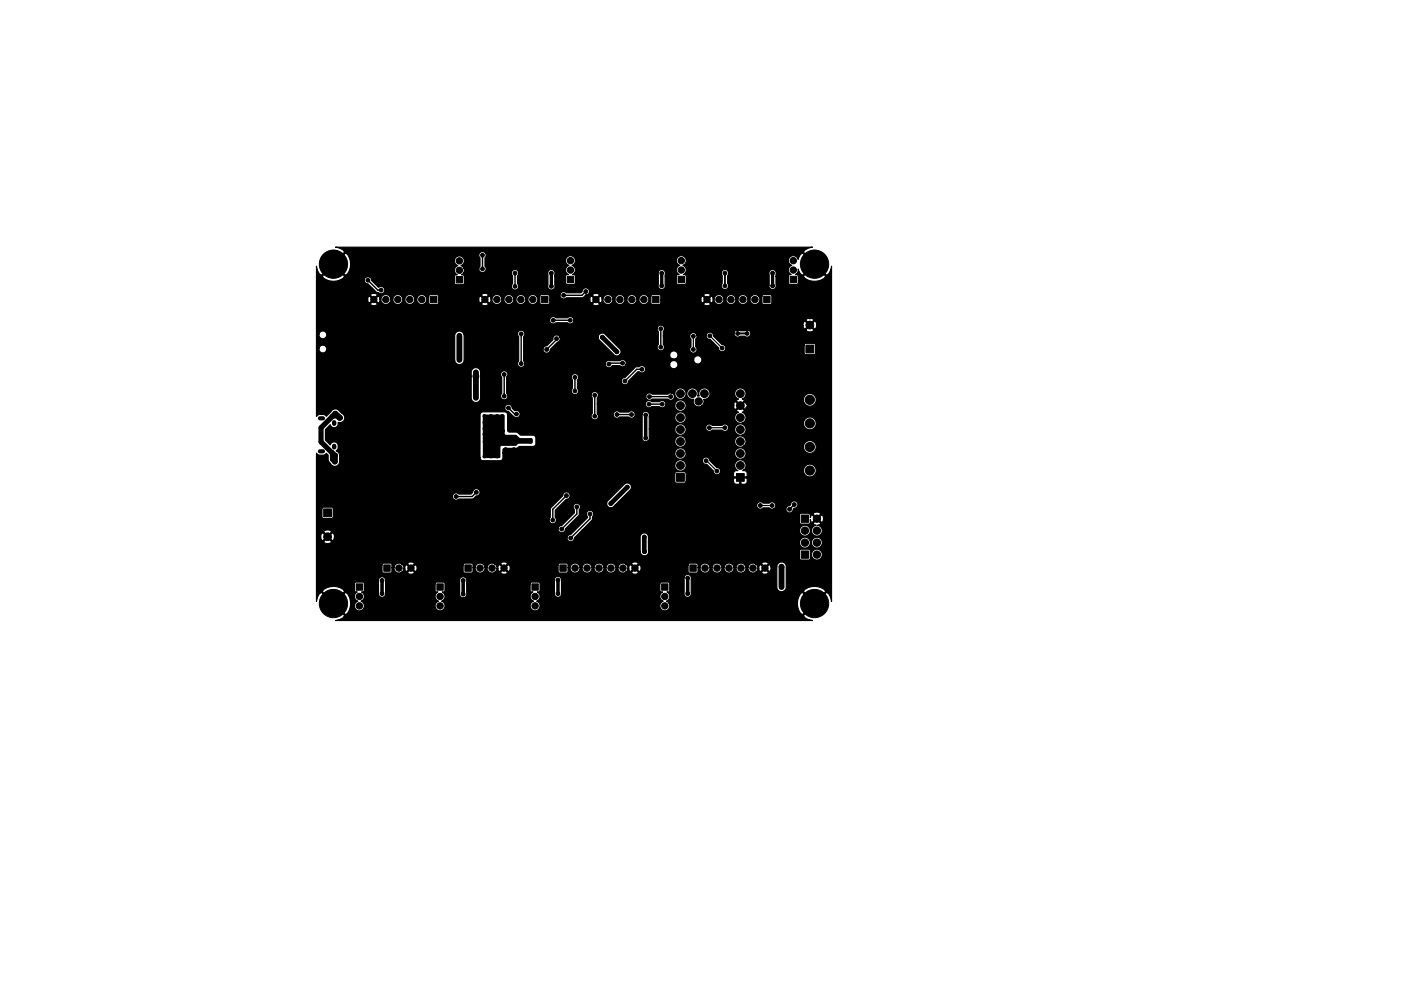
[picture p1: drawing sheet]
<svg xmlns="http://www.w3.org/2000/svg" width="297mm" height="210mm" viewBox="0 0 297 210" stroke-linecap="round" stroke-linejoin="round" font-family="sans-serif">
<g fill="#000" stroke="#000" stroke-width=".21">
<path d="M96.7 58.7h1.4v1.3h-1.4zM120.3 58.6h1.3v1.4h-1.3zM143.8 58.6h1.3v1.4h-1.3zM167.5 58.6h1.4v1.4h-1.4zM91.3 62.9h1.3v1.3h-1.3zM114.8 62.9h1.4v1.3h-1.4zM138.4 62.9h1.3v1.3h-1.3zM161.9 62.9h1.4v1.3h-1.4zM170.9 73.2h1.6v1.7h-1.6zM68.6 108h1.7v1.6h-1.7zM143.4 100.5h1.7v1.6h-1.7zM156.1 100.5h1.7v1.6h-1.7z"/>
<path d="M169.9 109.3h1.5v1.5h-1.5zM169.9 116.9h1.5v1.5h-1.5zM75.5 123.9h1.4v1.3h-1.4zM81.4 119.9h1.3v1.3h-1.3zM92.6 123.9h1.4v1.3h-1.4zM98.6 119.9h1.3v1.3h-1.3zM112.8 123.9h1.3v1.3h-1.3zM118.7 119.9h1.4v1.3h-1.4zM140.3 123.9h1.3v1.3h-1.3zM146.3 119.9h1.3v1.3h-1.3z"/>
<circle cx="68.4" cy="56" r=".4"/>
<circle cx="69.1" cy="57.6" r=".4"/>
<circle cx="69.1" cy="54.5" r=".4"/>
<circle cx="70.7" cy="56" r="3"/>
<circle cx="70.7" cy="58.3" r=".4"/>
<circle cx="70.7" cy="53.8" r=".4"/>
<circle cx="72.3" cy="57.6" r=".4"/>
<circle cx="72.3" cy="54.5" r=".4"/>
<circle cx="73" cy="56" r=".4"/>
<circle cx="75.7" cy="57.4" r=".3"/>
<circle cx="75.7" cy="53.4" r=".3"/>
<circle cx="78" cy="59.4" r=".4"/>
<circle cx="82" cy="53.4" r=".3"/>
<circle cx="85.9" cy="57.4" r=".3"/>
<circle cx="90" cy="53.4" r=".3"/>
<circle cx="91.3" cy="57.4" r=".3"/>
<circle cx="97.4" cy="55.3" r=".67"/>
<circle cx="97.4" cy="57.3" r=".67"/>
<circle cx="99.3" cy="53.4" r=".3"/>
<circle cx="99.3" cy="57.4" r=".3"/>
<circle cx="102.3" cy="54.1" r=".4"/>
<circle cx="102.3" cy="57" r=".4"/>
<circle cx="109" cy="53.4" r=".3"/>
<circle cx="109.2" cy="57.9" r=".4"/>
<circle cx="113" cy="57.2" r=".3"/>
<circle cx="116.9" cy="57.9" r=".4"/>
<circle cx="117.2" cy="53.4" r=".3"/>
<circle cx="121" cy="55.3" r=".67"/>
<circle cx="121" cy="57.3" r=".67"/>
<circle cx="125" cy="53.4" r=".3"/>
<circle cx="125" cy="57.2" r=".3"/>
<circle cx="133" cy="53.4" r=".3"/>
<circle cx="133" cy="57.2" r=".3"/>
<circle cx="140.3" cy="57.9" r=".4"/>
<circle cx="141" cy="53.4" r=".3"/>
<circle cx="144.4" cy="55.3" r=".67"/>
<circle cx="144.4" cy="57.3" r=".67"/>
<circle cx="147.8" cy="53.4" r=".3"/>
<circle cx="147.8" cy="57.2" r=".3"/>
<circle cx="152.5" cy="53.4" r=".3"/>
<circle cx="152.5" cy="57.2" r=".3"/>
<circle cx="153.7" cy="57.9" r=".4"/>
<circle cx="158.8" cy="53.4" r=".3"/>
<circle cx="158.8" cy="57.2" r=".3"/>
<circle cx="163.8" cy="57.9" r=".4"/>
<circle cx="165" cy="53.4" r=".3"/>
<circle cx="168.2" cy="55.3" r=".67"/>
<circle cx="168.2" cy="57.3" r=".67"/>
<circle cx="169.7" cy="53.4" r=".3"/>
<circle cx="170" cy="59.5" r=".3"/>
<circle cx="170.4" cy="56" r=".4"/>
<circle cx="171.1" cy="57.6" r=".4"/>
<circle cx="171.1" cy="54.5" r=".4"/>
<circle cx="172.7" cy="56" r="3"/>
<circle cx="172.7" cy="58.3" r=".4"/>
<circle cx="172.7" cy="53.8" r=".4"/>
<circle cx="174.3" cy="54.5" r=".4"/>
<circle cx="174.3" cy="57.6" r=".4"/>
<circle cx="175" cy="56" r=".4"/>
<circle cx="175.3" cy="59.5" r=".3"/>
<circle cx="68" cy="64.7" r=".3"/>
<circle cx="68" cy="60.7" r=".3"/>
<circle cx="70.2" cy="71.2" r=".4"/>
<circle cx="73" cy="64.7" r=".3"/>
<circle cx="73" cy="60.7" r=".3"/>
<circle cx="73" cy="70.2" r=".3"/>
<circle cx="75.9" cy="77.8" r=".4"/>
<circle cx="79.3" cy="63.5" r=".67"/>
<circle cx="80" cy="79.5" r=".3"/>
<circle cx="80.7" cy="65.7" r=".3"/>
<circle cx="80.8" cy="61.5" r=".4"/>
<circle cx="81.8" cy="63.5" r=".67"/>
<circle cx="83" cy="78.9" r=".4"/>
<circle cx="83" cy="73.2" r=".3"/>
<circle cx="83.3" cy="65.7" r=".3"/>
<circle cx="84.3" cy="63.5" r=".67"/>
<circle cx="85.7" cy="65.7" r=".3"/>
<circle cx="86.4" cy="76.7" r=".3"/>
<circle cx="86.4" cy="73.2" r=".3"/>
<circle cx="86.9" cy="63.5" r=".67"/>
<circle cx="88.5" cy="65.7" r=".3"/>
<circle cx="89" cy="73.2" r=".3"/>
<circle cx="89.4" cy="63.5" r=".67"/>
<circle cx="90.1" cy="77.3" r=".3"/>
<circle cx="91.3" cy="65.7" r=".3"/>
<circle cx="93.5" cy="61.7" r=".3"/>
<circle cx="94.7" cy="66.9" r=".3"/>
<circle cx="94.8" cy="71.2" r=".3"/>
<circle cx="96.2" cy="77.3" r=".3"/>
<circle cx="97.4" cy="71.2" r=".4"/>
<circle cx="97.4" cy="76.3" r=".4"/>
<circle cx="100.9" cy="79" r=".4"/>
<circle cx="100.9" cy="79.8" r=".63"/>
<circle cx="101" cy="67" r=".3"/>
<circle cx="101" cy="71.2" r=".3"/>
<circle cx="101" cy="76.9" r=".3"/>
<circle cx="102.8" cy="63.5" r=".67"/>
<circle cx="104" cy="60.7" r=".3"/>
<circle cx="104" cy="65.7" r=".3"/>
<circle cx="105" cy="78.2" r=".3"/>
<circle cx="105.3" cy="63.5" r=".67"/>
<circle cx="106.5" cy="65.7" r=".3"/>
<circle cx="106.9" cy="79.4" r=".4"/>
<circle cx="107.9" cy="63.5" r=".67"/>
<circle cx="109" cy="65.7" r=".3"/>
<circle cx="109.2" cy="60.7" r=".4"/>
<circle cx="109.5" cy="79.2" r=".3"/>
<circle cx="110.4" cy="63.5" r=".67"/>
<circle cx="110.5" cy="77.1" r=".4"/>
<circle cx="110.5" cy="70.8" r=".4"/>
<circle cx="112" cy="65.7" r=".3"/>
<circle cx="113" cy="63.5" r=".67"/>
<circle cx="113.9" cy="76.1" r=".4"/>
<circle cx="115.9" cy="74.1" r=".4"/>
<circle cx="116.9" cy="60.7" r=".4"/>
<circle cx="117.2" cy="65.7" r=".3"/>
<circle cx="117.3" cy="70.2" r=".3"/>
<circle cx="117.3" cy="67.9" r=".4"/>
<circle cx="118" cy="71.8" r=".4"/>
<circle cx="119.5" cy="62.6" r=".4"/>
<circle cx="120.9" cy="67.9" r=".4"/>
<circle cx="120.9" cy="76.1" r=".4"/>
<circle cx="121" cy="65.7" r=".3"/>
<circle cx="121" cy="73.7" r=".3"/>
<circle cx="124.2" cy="61.8" r=".4"/>
<circle cx="124.5" cy="78.4" r=".4"/>
<circle cx="124.6" cy="73.7" r=".3"/>
<circle cx="125" cy="65.7" r=".3"/>
<circle cx="125" cy="60.7" r=".3"/>
<circle cx="126.4" cy="63.6" r=".67"/>
<circle cx="127.5" cy="65.7" r=".3"/>
<circle cx="127.7" cy="71.5" r=".4"/>
<circle cx="128.9" cy="63.6" r=".67"/>
<circle cx="129.1" cy="77.2" r=".4"/>
<circle cx="130.2" cy="65.7" r=".3"/>
<circle cx="130.8" cy="74.6" r=".4"/>
<circle cx="131.4" cy="63.6" r=".67"/>
<circle cx="132" cy="77" r=".4"/>
<circle cx="132.7" cy="65.7" r=".3"/>
<circle cx="133" cy="60.7" r=".3"/>
<circle cx="134" cy="63.6" r=".67"/>
<circle cx="134.2" cy="73.7" r=".3"/>
<circle cx="135.4" cy="65.7" r=".3"/>
<circle cx="136.1" cy="78.3" r=".4"/>
<circle cx="136.5" cy="63.6" r=".67"/>
<circle cx="140.1" cy="73.6" r=".4"/>
<circle cx="140.1" cy="69.7" r=".4"/>
<circle cx="140.3" cy="60.6" r=".4"/>
<circle cx="142.8" cy="69.7" r=".3"/>
<circle cx="142.8" cy="65.7" r=".3"/>
<circle cx="142.8" cy="60.7" r=".3"/>
<circle cx="144.1" cy="74.8" r=".4"/>
<circle cx="147" cy="74.1" r=".4"/>
<circle cx="147" cy="71.3" r=".4"/>
<circle cx="147.8" cy="69.7" r=".3"/>
<circle cx="147.8" cy="65.7" r=".3"/>
<circle cx="147.8" cy="60.7" r=".3"/>
<circle cx="149.9" cy="63.6" r=".67"/>
<circle cx="150.5" cy="71.2" r=".4"/>
<circle cx="151" cy="75.2" r=".3"/>
<circle cx="152.4" cy="63.6" r=".67"/>
<circle cx="153.1" cy="73.8" r=".4"/>
<circle cx="153.7" cy="60.6" r=".4"/>
<circle cx="155" cy="63.6" r=".67"/>
<circle cx="155.4" cy="73.8" r=".3"/>
<circle cx="156.4" cy="70.7" r=".4"/>
<circle cx="157.5" cy="63.6" r=".67"/>
<circle cx="158.4" cy="70.7" r=".4"/>
<circle cx="158.8" cy="60.7" r=".3"/>
<circle cx="159.1" cy="72.1" r=".3"/>
<circle cx="160.1" cy="63.6" r=".67"/>
<circle cx="162" cy="72.5" r=".3"/>
<circle cx="162" cy="71.3" r=".3"/>
<circle cx="162" cy="73.7" r=".3"/>
<circle cx="163.2" cy="72.5" r=".3"/>
<circle cx="163.2" cy="71.3" r=".3"/>
<circle cx="163.2" cy="73.7" r=".3"/>
<circle cx="163.2" cy="74.9" r=".3"/>
<circle cx="163.8" cy="60.6" r=".4"/>
<circle cx="164.4" cy="72.5" r=".3"/>
<circle cx="164.4" cy="71.3" r=".3"/>
<circle cx="164.4" cy="70.1" r=".3"/>
<circle cx="164.4" cy="73.7" r=".3"/>
<circle cx="164.4" cy="68.9" r=".3"/>
<circle cx="164.4" cy="74.9" r=".3"/>
<circle cx="165.6" cy="72.5" r=".3"/>
<circle cx="165.6" cy="71.3" r=".3"/>
<circle cx="165.6" cy="70.1" r=".3"/>
<circle cx="165.6" cy="73.7" r=".3"/>
<circle cx="165.6" cy="68.9" r=".3"/>
<circle cx="165.6" cy="74.9" r=".3"/>
<circle cx="166.1" cy="60.7" r=".3"/>
<circle cx="166.8" cy="72.5" r=".3"/>
<circle cx="166.8" cy="71.3" r=".3"/>
<circle cx="166.8" cy="70.1" r=".3"/>
<circle cx="166.8" cy="76.1" r=".3"/>
<circle cx="166.8" cy="73.7" r=".3"/>
<circle cx="166.8" cy="68.9" r=".3"/>
<circle cx="166.8" cy="74.9" r=".3"/>
<circle cx="168" cy="72.5" r=".3"/>
<circle cx="168" cy="71.3" r=".3"/>
<circle cx="168" cy="70.1" r=".3"/>
<circle cx="168" cy="76.1" r=".3"/>
<circle cx="168" cy="73.7" r=".3"/>
<circle cx="168" cy="68.9" r=".3"/>
<circle cx="168" cy="74.9" r=".3"/>
<circle cx="169.2" cy="72.5" r=".3"/>
<circle cx="169.2" cy="71.3" r=".3"/>
<circle cx="169.2" cy="70.1" r=".3"/>
<circle cx="169.2" cy="76.1" r=".3"/>
<circle cx="169.2" cy="73.7" r=".3"/>
<circle cx="169.2" cy="68.9" r=".3"/>
<circle cx="169.2" cy="74.9" r=".3"/>
<circle cx="170" cy="63.7" r=".3"/>
<circle cx="170.6" cy="67.2" r=".4"/>
<circle cx="170.6" cy="66.1" r=".4"/>
<circle cx="171.7" cy="67.2" r=".4"/>
<circle cx="171.7" cy="69" r=".82"/>
<circle cx="171.7" cy="66.1" r=".4"/>
<circle cx="172.8" cy="67.2" r=".4"/>
<circle cx="172.8" cy="66.1" r=".4"/>
<circle cx="175.3" cy="77.2" r=".3"/>
<circle cx="175.3" cy="71.7" r=".3"/>
<circle cx="175.3" cy="63.7" r=".3"/>
<circle cx="175.3" cy="67.2" r=".3"/>
<circle cx="68.2" cy="80.2" r=".3"/>
<circle cx="68.2" cy="98.4" r=".3"/>
<circle cx="68.3" cy="85.7" r=".3"/>
<circle cx="71" cy="96.6" r=".55"/>
<circle cx="71" cy="96.6" r=".4"/>
<circle cx="71" cy="97.9" r=".4"/>
<circle cx="71.1" cy="87.7" r=".4"/>
<circle cx="72.1" cy="88.6" r=".4"/>
<circle cx="72.4" cy="93.3" r=".4"/>
<circle cx="72.4" cy="94.4" r=".4"/>
<circle cx="73" cy="80.2" r=".3"/>
<circle cx="73" cy="85.7" r=".3"/>
<circle cx="73.5" cy="93.3" r=".4"/>
<circle cx="73.5" cy="94.4" r=".4"/>
<circle cx="74.4" cy="90.2" r=".3"/>
<circle cx="74.6" cy="94.4" r=".4"/>
<circle cx="75.7" cy="98.4" r=".3"/>
<circle cx="77.1" cy="94.2" r=".4"/>
<circle cx="83.2" cy="87.3" r=".3"/>
<circle cx="83.2" cy="83.6" r=".3"/>
<circle cx="83.7" cy="94.7" r=".3"/>
<circle cx="85.9" cy="91.7" r=".3"/>
<circle cx="85.9" cy="97.6" r=".3"/>
<circle cx="87.8" cy="94.7" r=".3"/>
<circle cx="89.4" cy="84.9" r=".4"/>
<circle cx="89.4" cy="87.3" r=".4"/>
<circle cx="89.4" cy="90.9" r=".4"/>
<circle cx="89.4" cy="92.1" r=".4"/>
<circle cx="89.4" cy="88.5" r=".4"/>
<circle cx="89.4" cy="86.1" r=".4"/>
<circle cx="89.4" cy="89.7" r=".4"/>
<circle cx="90.6" cy="84.9" r=".4"/>
<circle cx="90.6" cy="90.9" r=".4"/>
<circle cx="90.6" cy="87.3" r=".4"/>
<circle cx="90.6" cy="89.7" r=".4"/>
<circle cx="90.6" cy="86.1" r=".4"/>
<circle cx="90.6" cy="88.5" r=".4"/>
<circle cx="90.6" cy="92.1" r=".4"/>
<circle cx="91.8" cy="84.9" r=".4"/>
<circle cx="91.8" cy="87.3" r=".4"/>
<circle cx="91.8" cy="90.9" r=".4"/>
<circle cx="91.8" cy="92.1" r=".4"/>
<circle cx="91.8" cy="89.7" r=".4"/>
<circle cx="91.8" cy="86.1" r=".4"/>
<circle cx="91.8" cy="88.5" r=".4"/>
<circle cx="93" cy="84.9" r=".4"/>
<circle cx="93" cy="90.9" r=".4"/>
<circle cx="93" cy="87.3" r=".4"/>
<circle cx="93" cy="86.1" r=".4"/>
<circle cx="93" cy="88.5" r=".4"/>
<circle cx="93" cy="89.7" r=".4"/>
<circle cx="93" cy="92.1" r=".4"/>
<circle cx="94.2" cy="84.9" r=".4"/>
<circle cx="94.2" cy="90.9" r=".4"/>
<circle cx="94.2" cy="87.3" r=".4"/>
<circle cx="94.2" cy="88.5" r=".4"/>
<circle cx="94.2" cy="86.1" r=".4"/>
<circle cx="94.2" cy="89.7" r=".4"/>
<circle cx="94.2" cy="92.1" r=".4"/>
<circle cx="95.4" cy="84.9" r=".4"/>
<circle cx="95.4" cy="90.9" r=".4"/>
<circle cx="95.4" cy="87.3" r=".4"/>
<circle cx="95.4" cy="92.1" r=".4"/>
<circle cx="95.4" cy="88.5" r=".4"/>
<circle cx="95.4" cy="89.7" r=".4"/>
<circle cx="95.4" cy="86.1" r=".4"/>
<circle cx="96.6" cy="84.9" r=".4"/>
<circle cx="96.6" cy="90.9" r=".4"/>
<circle cx="96.6" cy="87.3" r=".4"/>
<circle cx="96.6" cy="89.7" r=".4"/>
<circle cx="96.6" cy="86.1" r=".4"/>
<circle cx="96.6" cy="92.1" r=".4"/>
<circle cx="96.6" cy="88.5" r=".4"/>
<circle cx="97.8" cy="84.9" r=".4"/>
<circle cx="97.8" cy="90.9" r=".4"/>
<circle cx="97.8" cy="87.3" r=".4"/>
<circle cx="97.8" cy="92.1" r=".4"/>
<circle cx="97.8" cy="86.1" r=".4"/>
<circle cx="97.8" cy="88.5" r=".4"/>
<circle cx="97.8" cy="89.7" r=".4"/>
<circle cx="99" cy="84.9" r=".4"/>
<circle cx="99" cy="90.9" r=".4"/>
<circle cx="99" cy="87.3" r=".4"/>
<circle cx="99" cy="86.1" r=".4"/>
<circle cx="99" cy="92.1" r=".4"/>
<circle cx="99" cy="88.5" r=".4"/>
<circle cx="99" cy="89.7" r=".4"/>
<circle cx="100.9" cy="84.4" r=".4"/>
<circle cx="102.6" cy="99.3" r=".4"/>
<circle cx="102.7" cy="90.9" r=".3"/>
<circle cx="102.7" cy="88.2" r=".3"/>
<circle cx="102.7" cy="92.1" r=".3"/>
<circle cx="102.7" cy="96.8" r=".3"/>
<circle cx="102.7" cy="89.6" r=".3"/>
<circle cx="102.9" cy="93.7" r=".4"/>
<circle cx="103.1" cy="95.5" r=".4"/>
<circle cx="104.1" cy="88.2" r=".3"/>
<circle cx="104.1" cy="96.8" r=".3"/>
<circle cx="105" cy="85.2" r=".3"/>
<circle cx="105.4" cy="88.2" r=".3"/>
<circle cx="105.4" cy="96.8" r=".3"/>
<circle cx="106.4" cy="89.5" r=".4"/>
<circle cx="106.5" cy="88.2" r=".3"/>
<circle cx="106.5" cy="91.4" r=".4"/>
<circle cx="106.9" cy="84" r=".4"/>
<circle cx="107.2" cy="95.4" r=".4"/>
<circle cx="107.8" cy="86.5" r=".4"/>
<circle cx="108.9" cy="89.4" r=".4"/>
<circle cx="108.9" cy="99.2" r=".4"/>
<circle cx="108.9" cy="95.4" r=".4"/>
<circle cx="108.9" cy="83.4" r=".4"/>
<circle cx="109.5" cy="87.8" r=".4"/>
<circle cx="112.4" cy="93.5" r=".4"/>
<circle cx="113.5" cy="98.2" r=".3"/>
<circle cx="113.5" cy="87.2" r=".3"/>
<circle cx="117" cy="83.2" r=".3"/>
<circle cx="117.7" cy="91.9" r=".3"/>
<circle cx="121.5" cy="98.2" r=".3"/>
<circle cx="121.5" cy="88.1" r=".3"/>
<circle cx="121.9" cy="82.9" r=".4"/>
<circle cx="121.9" cy="80" r=".4"/>
<circle cx="124.1" cy="83.6" r=".3"/>
<circle cx="126.1" cy="88.3" r=".4"/>
<circle cx="126.1" cy="83.8" r=".4"/>
<circle cx="128.5" cy="88.1" r=".3"/>
<circle cx="129" cy="83.2" r=".3"/>
<circle cx="129.5" cy="91.9" r=".3"/>
<circle cx="129.5" cy="98.2" r=".3"/>
<circle cx="130.8" cy="87.9" r=".4"/>
<circle cx="131.1" cy="80.2" r=".4"/>
<circle cx="132.5" cy="80.8" r=".4"/>
<circle cx="133.7" cy="97.9" r=".4"/>
<circle cx="133.9" cy="87.9" r=".4"/>
<circle cx="135.2" cy="87" r=".3"/>
<circle cx="135.3" cy="84.6" r=".3"/>
<circle cx="135.4" cy="94.1" r=".4"/>
<circle cx="136.9" cy="92.9" r=".4"/>
<circle cx="136.9" cy="88" r=".4"/>
<circle cx="137.5" cy="81.3" r=".4"/>
<circle cx="137.6" cy="85.7" r=".4"/>
<circle cx="137.7" cy="84.1" r=".4"/>
<circle cx="140.4" cy="85.7" r=".4"/>
<circle cx="142" cy="89.2" r=".3"/>
<circle cx="142" cy="92" r=".3"/>
<circle cx="142.2" cy="84.1" r=".4"/>
<circle cx="144.3" cy="93.7" r=".82"/>
<circle cx="144.3" cy="96.2" r=".82"/>
<circle cx="144.3" cy="88.6" r=".82"/>
<circle cx="144.3" cy="91.1" r=".82"/>
<circle cx="144.3" cy="98.8" r=".82"/>
<circle cx="144.3" cy="86.1" r=".82"/>
<circle cx="144.3" cy="83.5" r=".82"/>
<circle cx="146.7" cy="99.7" r=".4"/>
<circle cx="146.8" cy="83.5" r=".82"/>
<circle cx="147.2" cy="87" r=".3"/>
<circle cx="148.1" cy="85.2" r=".77"/>
<circle cx="149.3" cy="83.5" r=".82"/>
<circle cx="149.7" cy="97.7" r=".4"/>
<circle cx="150.4" cy="90.7" r=".4"/>
<circle cx="152" cy="99.9" r=".4"/>
<circle cx="153.7" cy="90.7" r=".4"/>
<circle cx="154.2" cy="81.1" r=".3"/>
<circle cx="155.2" cy="87" r=".4"/>
<circle cx="155.2" cy="85" r=".4"/>
<circle cx="155.2" cy="86" r=".4"/>
<circle cx="157" cy="83.5" r=".82"/>
<circle cx="157" cy="96.2" r=".82"/>
<circle cx="157" cy="86.1" r=".82"/>
<circle cx="157" cy="91.1" r=".82"/>
<circle cx="157" cy="93.7" r=".82"/>
<circle cx="157" cy="88.6" r=".82"/>
<circle cx="157" cy="98.8" r=".82"/>
<circle cx="158.5" cy="86.6" r=".4"/>
<circle cx="158.5" cy="85.4" r=".4"/>
<circle cx="160" cy="85.4" r=".3"/>
<circle cx="160" cy="86.6" r=".3"/>
<circle cx="161.2" cy="84.2" r=".3"/>
<circle cx="161.2" cy="85.4" r=".3"/>
<circle cx="161.2" cy="86.6" r=".3"/>
<circle cx="162.4" cy="83" r=".3"/>
<circle cx="162.4" cy="84.2" r=".3"/>
<circle cx="162.4" cy="85.4" r=".3"/>
<circle cx="162.4" cy="81.8" r=".3"/>
<circle cx="162.4" cy="86.6" r=".3"/>
<circle cx="163.6" cy="83" r=".3"/>
<circle cx="163.6" cy="84.2" r=".3"/>
<circle cx="163.6" cy="85.4" r=".3"/>
<circle cx="163.6" cy="81.8" r=".3"/>
<circle cx="163.6" cy="86.6" r=".3"/>
<circle cx="164.8" cy="83" r=".3"/>
<circle cx="164.8" cy="84.2" r=".3"/>
<circle cx="164.8" cy="85.4" r=".3"/>
<circle cx="164.8" cy="81.8" r=".3"/>
<circle cx="166" cy="83" r=".3"/>
<circle cx="166" cy="81.8" r=".3"/>
<circle cx="168" cy="81.8" r=".3"/>
<circle cx="171.5" cy="81.8" r=".3"/>
<circle cx="171.7" cy="99.8" r=".97"/>
<circle cx="171.7" cy="94.8" r=".98"/>
<circle cx="171.7" cy="84.8" r=".98"/>
<circle cx="171.7" cy="89.8" r=".98"/>
<circle cx="175.3" cy="91.2" r=".3"/>
<circle cx="175.3" cy="95.7" r=".3"/>
<circle cx="175.3" cy="86.7" r=".3"/>
<circle cx="175.3" cy="81.8" r=".3"/>
<circle cx="68.3" cy="105.5" r=".3"/>
<circle cx="68.3" cy="118.7" r=".3"/>
<circle cx="68.3" cy="115.7" r=".4"/>
<circle cx="68.3" cy="116.9" r=".4"/>
<circle cx="69.4" cy="115.7" r=".4"/>
<circle cx="69.4" cy="116.9" r=".4"/>
<circle cx="69.4" cy="113.9" r=".82"/>
<circle cx="70.6" cy="115.7" r=".4"/>
<circle cx="70.6" cy="116.9" r=".4"/>
<circle cx="72" cy="112.5" r=".3"/>
<circle cx="72.3" cy="118.7" r=".3"/>
<circle cx="73.2" cy="105.5" r=".3"/>
<circle cx="77" cy="112.5" r=".3"/>
<circle cx="81.9" cy="102.7" r=".3"/>
<circle cx="81.9" cy="106.2" r=".3"/>
<circle cx="82.9" cy="112.8" r=".4"/>
<circle cx="86.6" cy="112.6" r=".3"/>
<circle cx="89.5" cy="106.3" r=".3"/>
<circle cx="90" cy="116.7" r=".3"/>
<circle cx="93.6" cy="104" r=".4"/>
<circle cx="93.6" cy="101.8" r=".4"/>
<circle cx="93.6" cy="102.9" r=".4"/>
<circle cx="94.2" cy="110.3" r=".3"/>
<circle cx="94.8" cy="104" r=".4"/>
<circle cx="94.8" cy="101.8" r=".4"/>
<circle cx="94.8" cy="102.9" r=".4"/>
<circle cx="96.7" cy="105.3" r=".4"/>
<circle cx="99" cy="116.7" r=".3"/>
<circle cx="101" cy="104.4" r=".4"/>
<circle cx="102.7" cy="103.1" r=".3"/>
<circle cx="102.7" cy="110.2" r=".3"/>
<circle cx="105.4" cy="103.8" r=".3"/>
<circle cx="107" cy="116.7" r=".3"/>
<circle cx="107.2" cy="106.1" r=".4"/>
<circle cx="110.4" cy="101.9" r=".3"/>
<circle cx="111.7" cy="104.3" r=".3"/>
<circle cx="112.2" cy="107.5" r=".3"/>
<circle cx="113.5" cy="116.7" r=".3"/>
<circle cx="116.5" cy="104.8" r=".4"/>
<circle cx="117.2" cy="110.3" r=".4"/>
<circle cx="119.1" cy="112.2" r=".4"/>
<circle cx="119.5" cy="116.7" r=".3"/>
<circle cx="120.1" cy="105.1" r=".4"/>
<circle cx="121" cy="114.2" r=".4"/>
<circle cx="121.5" cy="104.9" r=".4"/>
<circle cx="122.3" cy="107.5" r=".4"/>
<circle cx="124.4" cy="107.2" r=".3"/>
<circle cx="125.1" cy="109" r=".4"/>
<circle cx="127.4" cy="105.7" r=".4"/>
<circle cx="129.5" cy="106.8" r=".4"/>
<circle cx="133" cy="103.3" r=".4"/>
<circle cx="135" cy="103.5" r=".3"/>
<circle cx="136.6" cy="113.9" r=".4"/>
<circle cx="136.6" cy="117" r=".4"/>
<circle cx="144.8" cy="118.5" r=".3"/>
<circle cx="147.5" cy="115.2" r=".3"/>
<circle cx="150.8" cy="115.2" r=".3"/>
<circle cx="153.2" cy="115.2" r=".3"/>
<circle cx="153.4" cy="104.6" r=".3"/>
<circle cx="155.8" cy="115.2" r=".3"/>
<circle cx="158.2" cy="115.2" r=".3"/>
<circle cx="159.3" cy="104.7" r=".3"/>
<circle cx="159.3" cy="109.2" r=".3"/>
<circle cx="161.2" cy="107.2" r=".4"/>
<circle cx="163.7" cy="107.2" r=".4"/>
<circle cx="163.8" cy="110.1" r=".3"/>
<circle cx="165.2" cy="104.7" r=".3"/>
<circle cx="167.4" cy="108" r=".4"/>
<circle cx="167.5" cy="112.6" r=".4"/>
<circle cx="167.5" cy="115.8" r=".4"/>
<circle cx="168.2" cy="109.8" r=".3"/>
<circle cx="168.4" cy="107" r=".4"/>
<circle cx="170.2" cy="104.7" r=".3"/>
<circle cx="170.7" cy="112.6" r=".77"/>
<circle cx="170.7" cy="115.1" r=".77"/>
<circle cx="173.2" cy="112.6" r=".77"/>
<circle cx="173.2" cy="110" r=".77"/>
<circle cx="173.2" cy="115.1" r=".77"/>
<circle cx="173.2" cy="117.7" r=".77"/>
<circle cx="175.3" cy="104.7" r=".3"/>
<circle cx="175.3" cy="100.2" r=".3"/>
<circle cx="68.3" cy="124" r=".3"/>
<circle cx="68.4" cy="128" r=".4"/>
<circle cx="69.1" cy="129.6" r=".4"/>
<circle cx="69.1" cy="126.5" r=".4"/>
<circle cx="70.7" cy="128" r="3"/>
<circle cx="70.7" cy="125.8" r=".4"/>
<circle cx="70.7" cy="130.3" r=".4"/>
<circle cx="72.3" cy="124" r=".3"/>
<circle cx="72.3" cy="129.6" r=".4"/>
<circle cx="72.3" cy="126.5" r=".4"/>
<circle cx="72.9" cy="128" r=".4"/>
<circle cx="76.2" cy="126.5" r=".67"/>
<circle cx="76.2" cy="128.5" r=".67"/>
<circle cx="81" cy="123.1" r=".4"/>
<circle cx="81" cy="125.9" r=".4"/>
<circle cx="81" cy="130.2" r=".3"/>
<circle cx="83.6" cy="126.2" r=".3"/>
<circle cx="83.6" cy="122.2" r=".3"/>
<circle cx="84.6" cy="120.5" r=".67"/>
<circle cx="87.1" cy="120.5" r=".67"/>
<circle cx="88" cy="130.2" r=".3"/>
<circle cx="91.5" cy="126.2" r=".3"/>
<circle cx="91.5" cy="122.2" r=".3"/>
<circle cx="93.3" cy="126.5" r=".67"/>
<circle cx="93.3" cy="128.5" r=".67"/>
<circle cx="98.2" cy="126" r=".4"/>
<circle cx="98.2" cy="123.1" r=".4"/>
<circle cx="99" cy="130.2" r=".3"/>
<circle cx="101.8" cy="120.5" r=".67"/>
<circle cx="102.9" cy="126.2" r=".3"/>
<circle cx="102.9" cy="122.5" r=".3"/>
<circle cx="104.3" cy="120.5" r=".67"/>
<circle cx="106.9" cy="120.5" r=".67"/>
<circle cx="108.1" cy="126.2" r=".3"/>
<circle cx="108.1" cy="130.2" r=".3"/>
<circle cx="108.1" cy="122.5" r=".3"/>
<circle cx="113.4" cy="126.5" r=".67"/>
<circle cx="113.4" cy="128.5" r=".67"/>
<circle cx="116" cy="130.2" r=".3"/>
<circle cx="116" cy="122.2" r=".3"/>
<circle cx="118.3" cy="123" r=".4"/>
<circle cx="118.3" cy="125.9" r=".4"/>
<circle cx="121.9" cy="120.5" r=".67"/>
<circle cx="124.5" cy="120.5" r=".67"/>
<circle cx="126" cy="126.2" r=".3"/>
<circle cx="126" cy="130.2" r=".3"/>
<circle cx="126" cy="122.2" r=".3"/>
<circle cx="127" cy="120.5" r=".67"/>
<circle cx="129.5" cy="120.5" r=".67"/>
<circle cx="132.1" cy="120.5" r=".67"/>
<circle cx="134.6" cy="120.5" r=".67"/>
<circle cx="135.5" cy="126.2" r=".3"/>
<circle cx="135.5" cy="130.2" r=".3"/>
<circle cx="135.5" cy="122.2" r=".3"/>
<circle cx="140.9" cy="126.5" r=".67"/>
<circle cx="140.9" cy="128.5" r=".67"/>
<circle cx="143.4" cy="123.1" r=".3"/>
<circle cx="145.8" cy="122.6" r=".4"/>
<circle cx="145.8" cy="125.9" r=".4"/>
<circle cx="148.5" cy="126.5" r=".3"/>
<circle cx="148.5" cy="130.2" r=".3"/>
<circle cx="149.5" cy="120.5" r=".67"/>
<circle cx="152" cy="120.5" r=".67"/>
<circle cx="154.6" cy="120.5" r=".67"/>
<circle cx="157.1" cy="120.5" r=".67"/>
<circle cx="158" cy="126.5" r=".3"/>
<circle cx="158" cy="130.2" r=".3"/>
<circle cx="159.6" cy="120.5" r=".67"/>
<circle cx="162.2" cy="120.5" r=".67"/>
<circle cx="165.7" cy="124.5" r=".4"/>
<circle cx="165.7" cy="120.2" r=".4"/>
<circle cx="168" cy="126.5" r=".3"/>
<circle cx="168" cy="130.2" r=".3"/>
<circle cx="168" cy="120.2" r=".3"/>
<circle cx="170.4" cy="128" r=".4"/>
<circle cx="171.1" cy="129.6" r=".4"/>
<circle cx="171.1" cy="126.5" r=".4"/>
<circle cx="172.7" cy="128" r="3"/>
<circle cx="172.7" cy="125.8" r=".4"/>
<circle cx="172.7" cy="130.3" r=".4"/>
<circle cx="174" cy="123.2" r=".3"/>
<circle cx="174.3" cy="129.6" r=".4"/>
<circle cx="174.3" cy="126.5" r=".4"/>
<circle cx="174.9" cy="128" r=".4"/>
</g>
<path d="M70.8 89.6v.3M70.8 94.6v.3" fill="none" stroke="#000" stroke-width=".95"/>
<path d="M67.8 88.8h.7M67.8 95.8h.7" fill="none" stroke="#000" stroke-width=".89"/>
<path d="M116.9 57.9v2.8M140.3 57.9v2.7M163.8 57.9v2.7M165.7 124.6h.1" fill="none" stroke="#000" stroke-width=".7"/>
<path d="M136.9 88v4.9M81 123.1v2.8M98.2 123.1v2.9M118.3 123v2.9M145.8 122.6v3.3" fill="none" stroke="#000" stroke-width=".75"/>
<path d="M97.4 71.2v5.1M100.9 79v5.4M71 96.6v1.3M71.1 87.7l1 .9M165.7 120.2v4.3" fill="none" stroke="#000" stroke-width="1.3"/>
<path d="M127.7 71.5l3.1 3.1M133 103.3l-3.5 3.5M136.6 113.9v3.1" fill="none" stroke="#000" stroke-width="1"/>
<g fill="none" stroke="#000" stroke-width=".3">
<path d="M78 59.4h.1M78 59.4l2.1 2.1h.7M102.3 57h.1M102.3 54.1v2.9M109.2 57.9v2.8M106.9 79.4v4.6M110.5 70.8h.1M110.5 70.8v6.3M117.3 67.9h3.6M118 71.8v.2l-2.1 2.2M124.2 61.8l-.8 .8h-3.9M132 77h-2.7l-.2 .2"/>
<path d="M136.1 78.3h-1.1l-2.5 2.5M140.1 73.6h.1M140.1 69.7v3.9M107.8 86.5l1.3 1.3h.4M121.9 82.9h.1M121.9 80v2.9M126.1 83.8v4.5M130.8 87.9h3.1M137.6 85.7h2.8M137.7 84.1h4.5M101 104.4l-.9 .9h-3.4M120.1 105.1l-2.9 2.9v2.3"/>
<path d="M122.3 107.5v1.5l-3.2 3.2M125.1 109v1.1l-4.1 4.1M168.4 107l-1 1"/>
</g>
<path d="M153.7 57.9v2.7M156.4 70.7h2" fill="none" stroke="#000" stroke-width=".4"/>
<path d="M70.5 96.2v1.2l.5 .5M70.6 88.2h1.1l.4 .4M71.1 87.7l-3 3.1v2.9l2.9 2.9M71.1 87.7h.1" fill="none" stroke="#000" stroke-width="1.1"/>
<g fill="#000">
<circle cx="140.3" cy="60.6" r=".35"/>
<circle cx="163.8" cy="60.6" r=".35"/>
</g>
<path d="M147 71.3v2.8M150.5 71.2h.1M150.5 71.2l2.6 2.6M149.7 97.7l2.3 2.2M150.4 90.7h.1M150.4 90.7h3.3M161.2 107.2h.1M161.2 107.2h2.5" fill="none" stroke="#000" stroke-width=".25"/>
<path d="M102.5 88.1h4.3v3.8l.2 .4 .3 .1h2.1l.9 .7h2.4l.1 .8-2.8 .1-.7 .4-3 .1-.3 .4-.1 2.1h-3.3z" fill="#000" stroke="#000" stroke-width=".3"/>
<path d="M71.1 52.4h101.2l-.3 .1a1.92 1.92 0 0 0-1.7 1l5 4.9 .4-.3 .4-.6 .2-1v71.1l-.6-1.6-.4-.3-5 4.9a2.52 2.52 0 0 0 2 1h-101.2h.3a1.92 1.92 0 0 0 1.7-1l-2.6-2.5 .4-.1 2.4 2.4a3.3 3.3 0 0 0 .4-4.4l-.4-.3-2.4 2.3h-.4l-2.4-2.3-.4 .3-.4 .6-.2 1v-2.1h1.2l2.4 2.4 2.4-2.4-.4-.5a3.3 3.3 0 0 0-4.4 .5h-1.2v-1.6h8l.1 1.5 .5 .2a1.05 1.05 0 0 0-.6 1 1.05 1.05 0 0 0 .8 .9 1.05 1.05 0 0 0-.6 1.7 1.05 1.05 0 0 0 1.8 0 1.05 1.05 0 0 0-.6-1.7 1.05 1.05 0 0 0 .8-.9 1.05 1.05 0 0 0-.6-1h.3l.2-.3v-1.5l-.3-.3h-1.4l-.4 .4h-8v-.8h13.1v2.8a.78 .78 0 0 0 .9 .8 .78 .78 0 0 0 .6-1v-1.8h10.5l.1 1.5 .2 .2h.3a1.05 1.05 0 0 0-.6 1 1.05 1.05 0 0 0 .8 .9 1.05 1.05 0 0 0-.6 1.7 1.05 1.05 0 0 0 1.8 0 1.05 1.05 0 0 0-.6-1.7 1.05 1.05 0 0 0 .8-.9 1.05 1.05 0 0 0-.6-1h.3l.2-.3v-1.5l-.3-.3h-1.4l-.4 .4h-10.5l.1-.8h15.6v2.7a.78 .78 0 0 0 .8 1 .78 .78 0 0 0 .8-1v-1.9h13.4v1.5l.2 .2h.4a1.05 1.05 0 0 0-.6 1 1.05 1.05 0 0 0 .7 .9 1.05 1.05 0 0 0-.5 1.7 1.05 1.05 0 0 0 1.7 0 1.05 1.05 0 0 0-.5-1.7 1.05 1.05 0 0 0 .7-.9 1.05 1.05 0 0 0-.6-1h.4l.2-.3v-1.5l-.3-.3h-1.5l-.3 .4h-13.4v-.9h18.5v2.7a.78 .78 0 0 0 .8 1 .78 .78 0 0 0 .8-1v-1.8h20.8v1.5l.2 .2h.4a1.05 1.05 0 0 0-.6 1 1.05 1.05 0 0 0 .7 .9 1.05 1.05 0 0 0-.6 1.4 1.05 1.05 0 0 0 1.4 .6 1.05 1.05 0 0 0 .5-1.5h27.2v.7a1.92 1.92 0 0 0 1 1.7l2.4-2.4-2.4-2.3a2.73 2.73 0 0 0-1 2.3h-27.2l-.6-.5h.1a1.05 1.05 0 0 0 .6-1 1.05 1.05 0 0 0-.6-.9h.4l.2-.3v-1.5l-.3-.3h-1.5l-.3 .4h-20.8v-.9l-.2-.4h26.1l.1 3.1a.78 .78 0 0 0 .7 1 .78 .78 0 0 0 .8-1v-3a.78 .78 0 0 0-.7-.8 .78 .78 0 0 0-.9 .7h-26.1a.78 .78 0 0 0-.8-.3 .78 .78 0 0 0-.6 .7l-18.6-.1a.78 .78 0 0 0-.8-.5 .78 .78 0 0 0-.7 .7h-15.6l-.1-.2a.78 .78 0 0 0-.8-.5 .78 .78 0 0 0-.7 .7h-13.1v-3.2h13.9v1.4l.4 .3h1.5l.2-.3v-.9h.4v.2a1.05 1.05 0 0 0 1.6 .8h1.3l.1 .3 .4 .1 .9-.1v-.3l-.7-.7-.7 .7h-1.3l.4-.4 .1-.4h.2l.2 .6h.2l.8-.7h.3l.7 .7a.95 .95 0 0 0 .3-1.3h9.9v1.4l.4 .3h1.5l.2-.3v-.9h.4a1.06 1.06 0 0 0 1.1 1.2 1.06 1.06 0 0 0 1-1.2h.5v.2a1.05 1.05 0 0 0 1.6 .8h1.2l.1 .3 .5 .1 .8-.1 .1-.3-.7-.7-.8 .7h-1.2l.4-.4 .1-.4h.2l.1 .6h.3l.7-.7h.3l.8 .7a.95 .95 0 0 0 .2-1.3h10.3v1.4l.4 .3 1.6-.1 .1-.2v-.9h.5a1.06 1.06 0 0 0 1 1.2 1.06 1.06 0 0 0 1.1-1.2h.4v.2a1.06 1.06 0 0 0 1.2 1 1.06 1.06 0 0 0 .9-1.2h.4v.2a1.06 1.06 0 0 0 1.2 1 1.06 1.06 0 0 0 1-1.2h.4v.2a1.06 1.06 0 0 0 1.1 1 1.06 1.06 0 0 0 1-1.2h.4v.2a1.05 1.05 0 0 0 1.6 .8h1.3l.1 .3 .4 .1 .9-.1v-.3l-.7-.7-.7 .7h-1.3l.4-.4 .1-.4h.2l.2 .6h.2l.7-.7h.4l.7 .7a.95 .95 0 0 0 .2-1.3h10.2v1.4l.4 .3 1.5-.1 .2-.2v-.9h.4a1.06 1.06 0 0 0 1.1 1.2 1.06 1.06 0 0 0 1-1.2h.5v.2a1.06 1.06 0 0 0 1.1 1 1.06 1.06 0 0 0 1-1.2h.4v.2a1.06 1.06 0 0 0 1.2 1 1.06 1.06 0 0 0 .9-1.2h.4v.2a1.06 1.06 0 0 0 1.2 1 1.06 1.06 0 0 0 .9-1.2h.5v.2a1.05 1.05 0 0 0 1.6 .8h1.3v.3l.5 .1 .8-.1 .1-.3-.7-.7-.7 .7h-1.3l.4-.4 .1-.4h.2l.2 .6h.2l.7-.7h.4l.7 .7a.74 .74 0 0 0 .4-1h1.2v4.5a1 1 0 0 0 1.3 .8h4.3l2.4 2.4 2.4-2.4-.4-.5a3.3 3.3 0 0 0-4.4 .5h-4.3l.4-.2 .3-.6v-4.5a1.01 1.01 0 0 0-1-1 1.01 1.01 0 0 0-1 1h-1.2l-.2-.3-.2-.1-.7 .7h-.4l-.7-.7a.68 .68 0 0 0-.4 .8h-.2l-.1-.6-.4-.4h1.3l.7 .8 .7-.8a.84 .84 0 0 0-1.4 0h-1.4a1.06 1.06 0 0 0-1.5 .8h-.5v-.2a1.06 1.06 0 0 0-1.1-.7 1.06 1.06 0 0 0-1 .9h-.4v-.2a1.06 1.06 0 0 0-1.1-.7 1.06 1.06 0 0 0-1 .9h-.4l-.1-.2a1.06 1.06 0 0 0-1.1-.7 1.06 1.06 0 0 0-.9 .9h-.5v-.2a1.06 1.06 0 0 0-1.1-.7 1.06 1.06 0 0 0-1 .9h-.4v-.7l-.4-.2h-1.4l-.3 .4-10.4-.1-.7 .7h-.4l-.7-.7a.68 .68 0 0 0-.4 .8h-.2l-.1-.6-.4-.4h1.3l.7 .8 .7-.8a.84 .84 0 0 0-1.4 0h-1.3a1.06 1.06 0 0 0-1.6 .8h-.4l-.1-.2a1.06 1.06 0 0 0-1.1-.7 1.06 1.06 0 0 0-.9 .9h-.4l-.1-.2a1.06 1.06 0 0 0-1.1-.7 1.06 1.06 0 0 0-1 .9h-.4v-.2a1.06 1.06 0 0 0-1.1-.7 1.06 1.06 0 0 0-1 .9h-.4l-.1-.2a1.06 1.06 0 0 0-1.1-.7 1.06 1.06 0 0 0-.9 .9h-.5v-.7l-.3-.2h-1.5l-.3 .4-10.5-.1-.8 .7h-.3l-.7-.7a.68 .68 0 0 0-.4 .8h-.2l-.1-.6-.4-.4h1.2l.8 .8 .7-.8a.84 .84 0 0 0-1.5 0h-1.3a1.05 1.05 0 0 0-1.5 .8h-.5v-.2a1.05 1.05 0 0 0-1.1-.7 1.05 1.05 0 0 0-1 .9h-.4v-.7l-.4-.2h-1.4l-.3 .4-10.2-.1-.7 .7h-.3l-.8-.7a.68 .68 0 0 0-.4 .8h-.2l-.1-.6-.4-.4h1.3l.7 .8 .7-.8a.84 .84 0 0 0-1.4 0h-1.3a1.06 1.06 0 0 0-1.6 .8h-.4v-.7l-.4-.2h-1.4l-.3 .4h-13.9v-2.9h68.6a.9 .9 0 0 0 1 .9 .9 .9 0 0 0 .8-1h32v1.6l.4 .3h1.7l.2-.3v-.9h.2v.2a1.16 1.16 0 0 0 1.8 .8 1.16 1.16 0 0 0 0-1.9 1.16 1.16 0 0 0-1.8 .9h-.2v-.9l-.4-.2h-1.6l-.3 .4h-32v-.1v-1.8h32a1.16 1.16 0 0 0 1.2 1.3 1.16 1.16 0 0 0 1.1-1.3h.2v.2a1.16 1.16 0 0 0 1.8 .9 1.16 1.16 0 0 0 0-2 1.16 1.16 0 0 0-1.8 .9h-.2v-.2a1.16 1.16 0 0 0-1.3-.8 1.16 1.16 0 0 0-1 1h-32v-1.1a.88 .88 0 0 0-.9-.8 .88 .88 0 0 0-.9 .8v3.1h-68.6v-2.1h1.5l.1 .2 .8 .2 .7-.2 .1-.2-.9-.8-.8 .8h-1.5v-1h.9a.65 .65 0 0 0 .4 .8l.9-.8h.3l.9 .8 .2-.1 .2-.5h49.3a.78 .78 0 0 0 .8 .8 .78 .78 0 0 0 .8-.8l1.6-1.6h46.1a1.16 1.16 0 0 0 1.2 1.2 1.16 1.16 0 0 0 1.1-1.2h.2v.2a1.15 1.15 0 0 0 1.2 1 1.15 1.15 0 0 0 1.2-1.1 1.15 1.15 0 0 0-1.1-1.2l.6-.1 .1-.3-.8-.8-.8 .8 .1 .3 .6 .1-.6 .3-.5 .8h-.2a1.16 1.16 0 0 0-1.1-1.1 1.16 1.16 0 0 0-1.2 1.1h-46.1l2.1-2.2 .1-.7 .2-.3h43.7l.1 1.8 1.8 .1 .4-.2v-.8l.2 .6h.2l.8-.8h.4l.8 .8h.2l.2-.8-.2-.7h-.2l-.8 .7h-.4l-.8-.7h-.2l-.2 .5v-.7h.6l.8 .8 .8-.8a.93 .93 0 0 0-1.6 0h-.6l-.4-.2h-1.5l-.3 .1-.1 .3h-43.7l.1-.2a.78 .78 0 0 0-1.1-.8 .78 .78 0 0 0-.2 1.3v.2l-3.6 3.6a.77 .77 0 0 0-.8 .7h-49.3v-.3a.65 .65 0 0 0-.4-.7l-.9 .8h-.3l-.9-.8h-.2l-.2 .8h-.9v-1h1.5l.8 .8 .9-.8a.98 .98 0 0 0-1.7 0h-1.5v-.7h51.2v.1a.78 .78 0 0 0 .9 .7 .78 .78 0 0 0 .7-.8l2.8-2.9 .2-1.3a.78 .78 0 0 0-.3-1.2h6v.2a.94 .94 0 0 0 .9 .7 .94 .94 0 0 0 .9-.5h30v.1a.78 .78 0 0 0 .6 .7 .78 .78 0 0 0 .8-.3h1.3l.5 .3h3v.1a.78 .78 0 0 0 .9 .7 .78 .78 0 0 0 .7-.8l.3-.2a.78 .78 0 0 0 .7-.8 .78 .78 0 0 0-.8-.7 .78 .78 0 0 0-.8 .8l-.7 .3-.3 .6h-2.6a.78 .78 0 0 0 .3-1.2 .78 .78 0 0 0-1.2-.1l-1.4-.1a.78 .78 0 0 0-1.3 .6h-30l3.2-3.3a.88 .88 0 0 0 0-1.2 .88 .88 0 0 0-1.2 0l-3.5 3.6-.3 .5h-6a.78 .78 0 0 0-.9 .3 .78 .78 0 0 0 .1 1v.7l-2.7 2.7a.77 .77 0 0 0-.8 .7h-51.2v-1.9h49.3v.1a.78 .78 0 0 0 1.1 .6 .78 .78 0 0 0 .2-1.2v-1.5l2.4-2.4a.78 .78 0 0 0 .8-.7 .78 .78 0 0 0-.8-.8 .78 .78 0 0 0-.8 .8l-2.5 2.6-.1 2-.3 .5h-49.3v-2.3h1.1l.1 1.7 .2 .3h1.8l.4-.4-.1-1.7-.2-.3h-1.8l-.4 .4h-1.1v-2.7h28.8v.1a.78 .78 0 0 0 .6 .7 .78 .78 0 0 0 .8-.2h2.9l.9-.7a.78 .78 0 0 0 .7-.8 .78 .78 0 0 0-.8-.7 .78 .78 0 0 0-.8 .8l-.3 .3h-2.6a.78 .78 0 0 0-.8-.2 .78 .78 0 0 0-.6 .7h-28.8v-4.8h76v1.7l.3 .3h1.8l.3-.4h10a.63 .63 0 0 0 .6 .7l.6-.1 .1-.1v-1.2h.3v1.2l.2 .1h.6l.3-.1 .2-.4v-.6l-.1-.2h-2.6l-.2 .2v.5h-10v-1.7l-.4-.3h-1.7l-.3 .4h-76v-4.4l.3 .3 .4 .2h.8l.6-.4 .4 .4v1l.5 .7a1 1 0 0 0 1.6 .3h71.4v.3a1.2 1.2 0 0 0 1.9 .8 1.2 1.2 0 0 0-.2-2h4.1v.1a.77 .77 0 0 0 1 .7l1.3 1.5a.78 .78 0 0 0 .6 .7 .78 .78 0 0 0 .8-.2h2.9v.5l.2 .2h2.6l.1-.2v-.5a.7 .7 0 0 0-.9-.7l.2-.1h12.7v.3a1.36 1.36 0 0 0 2 1 1.36 1.36 0 0 0 0-2.3 1.36 1.36 0 0 0-2 1h-12.7a1.2 1.2 0 0 0 .1-1.8 1.2 1.2 0 0 0-1.8 .2 1.2 1.2 0 0 0 .5 1.7 .71 .71 0 0 0-1 .7l-2.9-.1a.78 .78 0 0 0 .1-.8 .78 .78 0 0 0-.8-.4l-1.4-1.5a.78 .78 0 0 0-.8-.7 .78 .78 0 0 0-.8 .7l-4.3-.1a1.21 1.21 0 0 0-1.5 1h-71.4l.3-.5v-1h29.8l.1 .4 .3 .2 3.8 .1 .3-.1 .3-.4v-1.2h36.5a1.21 1.21 0 0 0 1.2 1.3 1.21 1.21 0 0 0 1.2-1.3h10.3v.2a1.21 1.21 0 0 0 1.8 .9 1.21 1.21 0 0 0 0-2 1.21 1.21 0 0 0-1.8 .9h-10.3l-.1-.2a1.21 1.21 0 0 0-1.2-.9 1.21 1.21 0 0 0-1.1 1.1h-36.5v-.7l.3-.3h2.5l.8-.4 3.1-.1 .3-.5-.1-1.5-.5-.3h-2.6l-.8-.6-1.9-.1-.1-3.6-.3-.6h-4.9l-.4 .2-.2 .4v9.1h-29.8v-.5a1.12 1.12 0 0 0-.7-1 .97 .97 0 0 0 .3-1.3 .97 .97 0 0 0-1.4-.3l-.2 .4-1-1v-2.3l1-1a.88 .88 0 0 0 1.1 .6 .88 .88 0 0 0 .6-1.1 1.06 1.06 0 0 0 1.4-.7 1.06 1.06 0 0 0-.7-1.3l-.7-.7a1.2 1.2 0 0 0-1.7 .7l-.8 .7-.6-.4h-.8l-.4 .2-.3 .3v-1.9h39.9a.77 .77 0 0 0 .8 .8l.9 .9a.79 .79 0 0 0 1.1 .4 .79 .79 0 0 0 .4-1 .79 .79 0 0 0-1.1-.4l-.5-.7a.78 .78 0 0 0-.8-.7 .78 .78 0 0 0-.8 .7h-39.9v-6.7h32.8v4.8a1 1 0 0 0 1.1 .8 1 1 0 0 0 .9-1v-5h4.2l.3 .6v3.5a.78 .78 0 0 0 .3 1.3 .78 .78 0 0 0 .9-1h17.7l.3 .6-.1 3.4a.78 .78 0 0 0 0 1 .78 .78 0 0 0 1.1 .1 .78 .78 0 0 0 .1-1h3.3v.1a.78 .78 0 0 0 .6 .7 .78 .78 0 0 0 .8-.2l2 .1a.78 .78 0 0 0 .8 .1 .78 .78 0 0 0 .5-.7h1.4l.1 4.7a.78 .78 0 0 0 .3 .9 .78 .78 0 0 0 .9 0h5.7v.2a1.21 1.21 0 0 0 1.3 1.1 1.21 1.21 0 0 0 1.1-1.3h10.3v.2a1.2 1.2 0 0 0 1.8 .9h12.8v.3a1.36 1.36 0 0 0 2 1 1.36 1.36 0 0 0 0-2.3 1.36 1.36 0 0 0-2 1h-12.8l.1-.1a1.21 1.21 0 0 0-.2-2 1.21 1.21 0 0 0-1.7 1h-10.3l-.1-.3a1.21 1.21 0 0 0-1.2-.8 1.21 1.21 0 0 0-1.1 1.1h-5.7l.3-.6-.1-2h5.5a1.2 1.2 0 0 0 1.3 1.3 1.2 1.2 0 0 0 1-1.6h4.2v.1a.78 .78 0 0 0 .6 .7 .78 .78 0 0 0 .8-.3l2.2 .2a.77 .77 0 0 0 1.2-.4h1.4v.3a1.21 1.21 0 0 0 1.8 .9 1.21 1.21 0 0 0 0-2.1 1.21 1.21 0 0 0-1.8 .9h-1.4a.78 .78 0 0 0-.3-.9 .78 .78 0 0 0-1 .1l-2.2-.1a.78 .78 0 0 0-1.3 .6l-4.3-.1a1.21 1.21 0 0 0-1.3-.6 1.21 1.21 0 0 0-.9 1h-5.5v-2.5h5.5v.2a1.21 1.21 0 0 0 1.3 1.1 1.21 1.21 0 0 0 1.1-1.3h10.3v.2a1.2 1.2 0 0 0 1.7 1h12.9v.3a1.36 1.36 0 0 0 2 1 1.36 1.36 0 0 0 0-2.3 1.36 1.36 0 0 0-2 1h-12.9a1.2 1.2 0 0 0 .7-1.2 1.2 1.2 0 0 0-.8-1l.3-.2 .1-.2-.8-.9-.9 .9 .1 .2 .4 .2-.6 .3-.2 .7h-10.3l-.1-.3a1.21 1.21 0 0 0-1.2-.8 1.21 1.21 0 0 0-1.1 1.1h-5.5v-.2a.78 .78 0 0 0-.6-1 .78 .78 0 0 0-.9 .7l-1.4-.1a.78 .78 0 0 0-.6-.7 .78 .78 0 0 0-.8 .2l-2-.1a.78 .78 0 0 0-1.3 .6h-3.3l-.1-.2v-2h10.2v.1a.78 .78 0 0 0 .6 .7 .78 .78 0 0 0 .8-.2l1.7 .1a.78 .78 0 0 0 1.3-.5h1.9v.3a1.21 1.21 0 0 0 1.8 .9 1.21 1.21 0 0 0 0-2.1 1.21 1.21 0 0 0-1.8 .9h-1.9v-.1a.78 .78 0 0 0-.5-.8 .78 .78 0 0 0-.9 .2l-1.7-.1a.78 .78 0 0 0-1.3 .6h-10.2v-1.3l.2-.3h10.1v.1a.78 .78 0 0 0 .6 .7 .78 .78 0 0 0 .8-.2l3.4 .1a.78 .78 0 0 0 1.2-.3 .78 .78 0 0 0-.5-1.1h.7v.2a1.21 1.21 0 0 0 1.3 1.1 1.21 1.21 0 0 0 1.1-1.3h.1v.2a1.2 1.2 0 0 0 1.5 1.1 1.15 1.15 0 0 0 .3 1.3 1.15 1.15 0 0 0 1.4 .1h6.7l.2 .7 .3 .1 .8-.8h.3l.9 .8a.98 .98 0 0 0 0-1.7l-.9 .9h-.3l-.8-.9-.3 .1-.2 .8h-6.7a1.13 1.13 0 0 0 .4-1.4 1.2 1.2 0 0 0 1.4-1.3h5.2l.1 .7 .7 .6-.4 .1-.1 .3 .9 .8 .8-.8-.3-.4h12.9a1.36 1.36 0 0 0 1.8 1.4 1.36 1.36 0 0 0 .4-2.3 1.36 1.36 0 0 0-2.2 .6v.3h-13a1.2 1.2 0 0 0 .3-2.1 1.2 1.2 0 0 0-1.9 .8h-5.2l-.1-.2a1.2 1.2 0 0 0-1.6-.8 1.2 1.2 0 0 0-.6 1.6h-.4l.1-.1a1.21 1.21 0 0 0-1-1.6 1.21 1.21 0 0 0-1.4 1.1h-.1l-.1-.2a1.21 1.21 0 0 0-1.2-.9 1.21 1.21 0 0 0-1.1 1.1h-1l-.5 .2h-3.3a.78 .78 0 0 0-.8-.2 .78 .78 0 0 0-.6 .7h-10.1l.1-.2a.78 .78 0 0 0-.7-.8 .78 .78 0 0 0-.9 .7h-17.7l-.2-.3v-3.5h13.7l.3 .6-.1 1.9a.78 .78 0 0 0 .1 1 .78 .78 0 0 0 1.1 0 .78 .78 0 0 0-.1-1.1v-1.6h9.3a.78 .78 0 0 0 .8 .8 .78 .78 0 0 0 .8-.8l1.9-1.9h.3a.78 .78 0 0 0 1.1 0 .78 .78 0 0 0 0-1.1 .78 .78 0 0 0-1.1 0l-.8 .1-2.2 2.2-.5 .1-.3 .6h-9.3l.1-.3a.78 .78 0 0 0-.3-1.2 .78 .78 0 0 0-1.1 .7l-13.6-.1a.78 .78 0 0 0-.3-1.2 .78 .78 0 0 0-1.1 .7h-4.2v-.5a1 1 0 0 0-1-.9 1 1 0 0 0-1 .9v.9h-32.8v-3.4h29.3v.1a1 1 0 0 0 1.1 .9 1 1 0 0 0 .9-1v-5.2l-.1-.4h11.4l.3 .6-.1 5.3a.78 .78 0 0 0 .3 1.2 .78 .78 0 0 0 1.1-.7h17v.1a.78 .78 0 0 0 .7 .7 .78 .78 0 0 0 .8-.4l1.7 .1a.78 .78 0 0 0 1.2-.4h9.3v.2a.87 .87 0 0 0 1.3 .6 .87 .87 0 0 0 0-1.5 .87 .87 0 0 0-1.3 .7h-9.3a.78 .78 0 0 0-.3-.9 .78 .78 0 0 0-1 .1h-2.1a.78 .78 0 0 0-1 .7h-17l-.3-.9h36.1a.87 .87 0 0 0 1.1 .9 .87 .87 0 0 0 .3-1.5 .87 .87 0 0 0-1.4 .4v.2h-36.1v-2.2h4.1a.78 .78 0 0 0 .8 .8 .78 .78 0 0 0 .8-.8l1.5-1.5a.77 .77 0 0 0 .5-1.1h8.1l.3 .6 3.2 3.3a.87 .87 0 0 0 1.1-.2h10.6v.2a.87 .87 0 0 0 1.3 .7 .87 .87 0 0 0 0-1.5 .87 .87 0 0 0-1.3 .6h-10.6l.3-.6-.2-.4-3.3-3.4a.88 .88 0 0 0-1.4 .7h-8.1a.78 .78 0 0 0-1-.4 .78 .78 0 0 0-.4 1l-1.4 1.3-.5 .1-.3 .6h-4.1l.1-2.8a.78 .78 0 0 0-.3-1.2 .78 .78 0 0 0-1.1 .7l-11.5-.1a1 1 0 0 0-1.1-.4 1 1 0 0 0-.7 .9v5.2h-29.3v-2.4h.5a.83 .83 0 0 0 1.1 .8 .83 .83 0 0 0 .3-1.4 .83 .83 0 0 0-1.3 .4l-.1 .2h-.5v-3h.5a.83 .83 0 0 0 1.1 .8 .83 .83 0 0 0 .3-1.4 .83 .83 0 0 0-1.3 .4l-.1 .2h-.5v-1.3h72.2l.3 .6v2.8a.78 .78 0 0 0-.1 1.1 .78 .78 0 0 0 1.2 0 .78 .78 0 0 0-.1-1.1v-1.8h5.6l.3 .6v1.7a.78 .78 0 0 0-.1 1.1 .78 .78 0 0 0 1.2 0 .78 .78 0 0 0-.1-1.1v-1.7l.2-.3 .1-.4h1.9a.78 .78 0 0 0 .9 .8l1.7 1.9a.78 .78 0 0 0 1.2 .6 .78 .78 0 0 0 .1-1.3h16.9v1.7l.2 .3h1.9l.3-.3v-1.8l-.4-.3-1.7 .1-.3 .3h-16.9l-.6-.1-1.7-1.8-.3-.6h4.6v.1a.78 .78 0 0 0 .5 .7 .78 .78 0 0 0 .8-.2l1 .1a.78 .78 0 0 0 1.1-.1 .78 .78 0 0 0 0-1.1 .78 .78 0 0 0-1.1 0l-1-.1a.78 .78 0 0 0-1.3 .6l-4.6-.1a.78 .78 0 0 0-1.3 .6l-2-.1a.78 .78 0 0 0-.8-.5 .78 .78 0 0 0-.7 .7h-5.6v-1l.2-.3h30.1v.2l.9 .2 .7-.2v-.2l-.8-.9-.8 .9h-30.1a.77 .77 0 0 0-.4-1h29.8l.3 .7 .2 .1 .8-.8h.4l.8 .8a.98 .98 0 0 0 0-1.7l-.8 .9h-.4l-.8-.9-.2 .1-.3 .8h-29.8a.77 .77 0 0 0-1.1 .7h-72.2v-1.8h49.4v.1a.78 .78 0 0 0 .6 .7 .78 .78 0 0 0 .8-.2l2.5 .1a.78 .78 0 0 0 .8 .1 .78 .78 0 0 0 .5-.7h49.2l.8 .8 .8-.8v-.3l-.9-.2-.7 .2v.3h-49.2a.77 .77 0 0 0-.5-.8 .77 .77 0 0 0-.9 .2l-2.5-.1a.78 .78 0 0 0-1.3 .6h-49.4v-3.5h11.4l.1 .3 .7 .2 .6-.2 .1-.3-.7-.7-.8 .7h-11.4v-.8h10.9a.52 .52 0 0 0 .4 .7l.7-.8h.3l.8 .8 .2-.1 .2-.8h.2v.3a1.05 1.05 0 0 0 1.1 .9 1.05 1.05 0 0 0 1-1.2h.4v.3a1.05 1.05 0 0 0 1.1 .9 1.05 1.05 0 0 0 1-1.2h.4v.3a1.05 1.05 0 0 0 1.2 .9 1.05 1.05 0 0 0 .9-1.2h.5v.3a1.05 1.05 0 0 0 1.4 .8 1.05 1.05 0 0 0 .4-1.6h.7v1.4l.3 .3h1.4l.3-.2h9.2v.3l.5 .1 .9-.1v-.3l-.7-.7-.7 .7h-9.2l.1-.8h8.5a.52 .52 0 0 0 .4 .7l.7-.8h.4l.7 .8 .2-.1 .2-.8h.2v.3a1.06 1.06 0 0 0 1.1 .9 1.06 1.06 0 0 0 1-1.2h.4v.3a1.06 1.06 0 0 0 1.2 .9 1.06 1.06 0 0 0 .9-1.2h.5v.3a1.06 1.06 0 0 0 1.1 .9 1.06 1.06 0 0 0 1-1.2h.4v.3a1.05 1.05 0 0 0 1.5 .8 1.05 1.05 0 0 0 .4-1.6h.7v1.4l.3 .3h1.4l.3-.1h9.1l.1 .2 .5 .1 .8-.1 .1-.2-.7-.8-.8 .8h-9.1l.1-.9h8.4a.52 .52 0 0 0 .5 .7l.7-.7h.3l.7 .7 .3-.1 .2-.7h.1v.2a1.06 1.06 0 0 0 1.2 .9 1.06 1.06 0 0 0 .9-1.1h.5v.2a1.06 1.06 0 0 0 1.1 .9 1.06 1.06 0 0 0 1-1.1h.4v.2a1.06 1.06 0 0 0 1.2 .9 1.06 1.06 0 0 0 .9-1.1h.5v.2a1.05 1.05 0 0 0 1.4 .8 1.05 1.05 0 0 0 .4-1.6h.7v1.4l.3 .3h1.4l.3-.1h9.2v.2l.5 .1 .9-.1v-.2l-.7-.8-.7 .8h-9.2l.1-.9h8.5a.52 .52 0 0 0 .4 .7l.7-.7h.4l.7 .7 .2-.1 .2-.7h.2v.2a1.06 1.06 0 0 0 1.1 .9 1.06 1.06 0 0 0 1-1.1h.4v.2a1.06 1.06 0 0 0 1.2 .9 1.06 1.06 0 0 0 .9-1.1h.5v.2a1.06 1.06 0 0 0 1.1 .9 1.06 1.06 0 0 0 1-1.1h.4v.2a1.05 1.05 0 0 0 1.5 .8 1.05 1.05 0 0 0 .4-1.6h.6l.1 1.4 .1 .2 1.6 .1 .3-.2v-1.5l-.1-.3-1.7-.1-.3 .4h-.6a1.05 1.05 0 0 0-1.2-.4 1.05 1.05 0 0 0-.7 1h-.4l-.1-.3a1.06 1.06 0 0 0-1.1-.7 1.06 1.06 0 0 0-.9 1h-.5v-.3a1.06 1.06 0 0 0-1.1-.7 1.06 1.06 0 0 0-1 1h-.4l-.1-.3a1.06 1.06 0 0 0-1.1-.7 1.06 1.06 0 0 0-.9 1h-.2l-.2-.6-.2-.1-.7 .8h-.4l-.7-.8a.68 .68 0 0 0-.4 .8h-8.5l-.1-.9h9.2l.7 .7 .7-.7v-.3l-1-.1-.4 .1v.3h-9.2l-.3-.2h-1.3l-.3 .1-.1 .3h-.7l-.1-.2a1.06 1.06 0 0 0-1.7 .8h-.5v-.3a1.06 1.06 0 0 0-1.1-.7 1.06 1.06 0 0 0-1 1h-.4l-.1-.3a1.06 1.06 0 0 0-1.1-.7 1.06 1.06 0 0 0-.9 1h-.5v-.3a1.06 1.06 0 0 0-1.1-.7 1.06 1.06 0 0 0-1 1h-.1l-.2-.6-.3-.1-.7 .8h-.3l-.7-.8a.68 .68 0 0 0-.5 .8h-8.4v-.8l-.2-.2h2.3a.78 .78 0 0 0 .5 .8 .78 .78 0 0 0 .9-.2h3.3l.7-.5h1.5l.8 .7 .7-.7a.84 .84 0 0 0-1.5 0l-1.4-.1a.78 .78 0 0 0 .8-.7 .78 .78 0 0 0-.8-.8 .78 .78 0 0 0-.8 .8l-.2 .2h-3.1a.78 .78 0 0 0-.8-.2 .78 .78 0 0 0-.6 .7l-3.9-.1-.2 .1-.1 .3h-.7l-.2-.2a1.06 1.06 0 0 0-1.7 .7h-.4l-.1-.2a1.06 1.06 0 0 0-1.1-.7 1.06 1.06 0 0 0-.9 .9h-.5v-.2a1.06 1.06 0 0 0-1.1-.7 1.06 1.06 0 0 0-1 .9h-.4v-.2a1.06 1.06 0 0 0-1.2-.7 1.06 1.06 0 0 0-.9 .9h-.2l-.2-.5-.2-.1-.7 .7h-.4l-.7-.7a.68 .68 0 0 0-.4 .8h-8.5l-.1-.9h9.2l.7 .7 .7-.7v-.3l-1-.1-.4 .1v.3h-9.2l-.3-.2h-1.3l-.3 .1-.1 .3h-.7l-.1-.2a1.06 1.06 0 0 0-1.7 .7h-.5v-.2a1.06 1.06 0 0 0-1.1-.7 1.06 1.06 0 0 0-1 .9h-.4v-.2a1.06 1.06 0 0 0-1.2-.7 1.06 1.06 0 0 0-.9 .9h-.4l-.1-.2a1.06 1.06 0 0 0-1.1-.7 1.06 1.06 0 0 0-.9 .9h-.2l-.2-.5-.2-.1-.8 .7h-.3l-.7-.7a.68 .68 0 0 0-.4 .8h-10.9v-.9h11.4l.8 .7 .7-.7-.1-.3-.7-.2-.6 .2-.1 .3h-11.4v-4.1h1.2a3.2 3.2 0 0 0 3.9 .8h5v.1a.77 .77 0 0 0 .8 .7l1.7 1.7 .4 .2a.86 .86 0 0 0 1 .1 .86 .86 0 0 0 .4-.9 .78 .78 0 0 0-1.2-.3l-1.5-1.6a.78 .78 0 0 0-.8-.7 .78 .78 0 0 0-.8 .7h-5l.5-.3 .3-.4h23.3l.2 1.6 1.6 .1 .3-.3v-1.5l-.2-.3h-.3l.4-.4h10.1l.3 .6v1.7a.78 .78 0 0 0-.1 1.1 .78 .78 0 0 0 1.2 0 .78 .78 0 0 0-.1-1.1v-1.7l.3-.6h6.1l.1 2.6a.78 .78 0 0 0 .7 1 .78 .78 0 0 0 .7-1v-1.9h2.3l.1 1.6 1.8 .1 .2-.3v-1.5l-.2-.2-.4-.1 .4-.3h17.7l.1 2.5a.78 .78 0 0 0 .7 1 .78 .78 0 0 0 .7-1v-1.8h2.4l.1 1.6 1.8 .1 .2-.3v-1.5l-.2-.2-.4-.1 .4-.3h7.6l.2 .6v1.7a.78 .78 0 0 0 .4 1.2 .78 .78 0 0 0 1-.8h8.5v.1a.78 .78 0 0 0 1 .7 .78 .78 0 0 0 .5-1v-1.8h2.6l.1 1.4 .3 .4 1.6-.2 .1-1.6h1.1l.4 .5a3.3 3.3 0 0 0 4.4-.5l-2.4-2.4-2.4 2.4h-1.1l-.1-.3-.4-.1a1.03 1.03 0 0 0 .5-1.1 1.67 1.67 0 0 0 .9 1.3l2.4-2.4-2.4-2.3-.4 .3-.5 1a1.05 1.05 0 0 0-1.7-.5 1.05 1.05 0 0 0 .4 1.8 1.05 1.05 0 0 0-.8 .9 1.05 1.05 0 0 0 .6 1l-.4 .1-.2 .3h-2.6a1.16 1.16 0 0 0-.3-1.3 .78 .78 0 0 0-.9 .1 .78 .78 0 0 0-.2 .8l-.1 2.4h-8.5l-.2-.5v-1.7a.78 .78 0 0 0-.3-1.2 .78 .78 0 0 0-1.1 .7l-7.5-.1a1.05 1.05 0 0 0-.6-1.5 1.05 1.05 0 0 0 .5-1.6 1.05 1.05 0 0 0-1.7 0 1.05 1.05 0 0 0 .5 1.6 1.05 1.05 0 0 0-.7 .9 1.05 1.05 0 0 0 .6 1l-.4 .1-.2 .3h-2.4a1.16 1.16 0 0 0-.3-1.3 .78 .78 0 0 0-1.2 .6l-17.6-.1a1.05 1.05 0 0 0-.6-1.5 1.05 1.05 0 0 0 .5-1.6 1.05 1.05 0 0 0-1.7 0 1.05 1.05 0 0 0 .5 1.6 1.05 1.05 0 0 0-.7 .9 1.05 1.05 0 0 0 .6 1l-.4 .1-.2 .3h-2.3a1.16 1.16 0 0 0-.3-1.3 .78 .78 0 0 0-1.2 .6h-6.1l-.1-.2a.78 .78 0 0 0-.8-.5 .78 .78 0 0 0-.7 .7h-10.1l.1-.9h3.1a.78 .78 0 0 0 1.1 .8 .78 .78 0 0 0 .2-1.3l.1-1.9a.78 .78 0 0 0-.1-1 .78 .78 0 0 0-1.1 0 .78 .78 0 0 0 .1 1.1v1.8l-.3 .5h-3.1l-.7-.7h.2a1.05 1.05 0 0 0 .3-1.7 1.05 1.05 0 0 0-1.7 .2 1.05 1.05 0 0 0 .6 1.5 1.05 1.05 0 0 0-.8 1 1.05 1.05 0 0 0 .6 1l-.4 .1-.2 .3h-23.3l-2.3-2.5-2.4 2.4h-1.2v-2.1v.2a1.92 1.92 0 0 0 1 1.7l2.4-2.4h.4l2.4 2.4 .4-.3a3.3 3.3 0 0 0-.4-4.4l-2.4 2.3h-.4l2.6-2.5a2.51 2.51 0 0 0-2-1.1z" fill="#000" stroke="#000" stroke-width=".25"/>
</svg>
